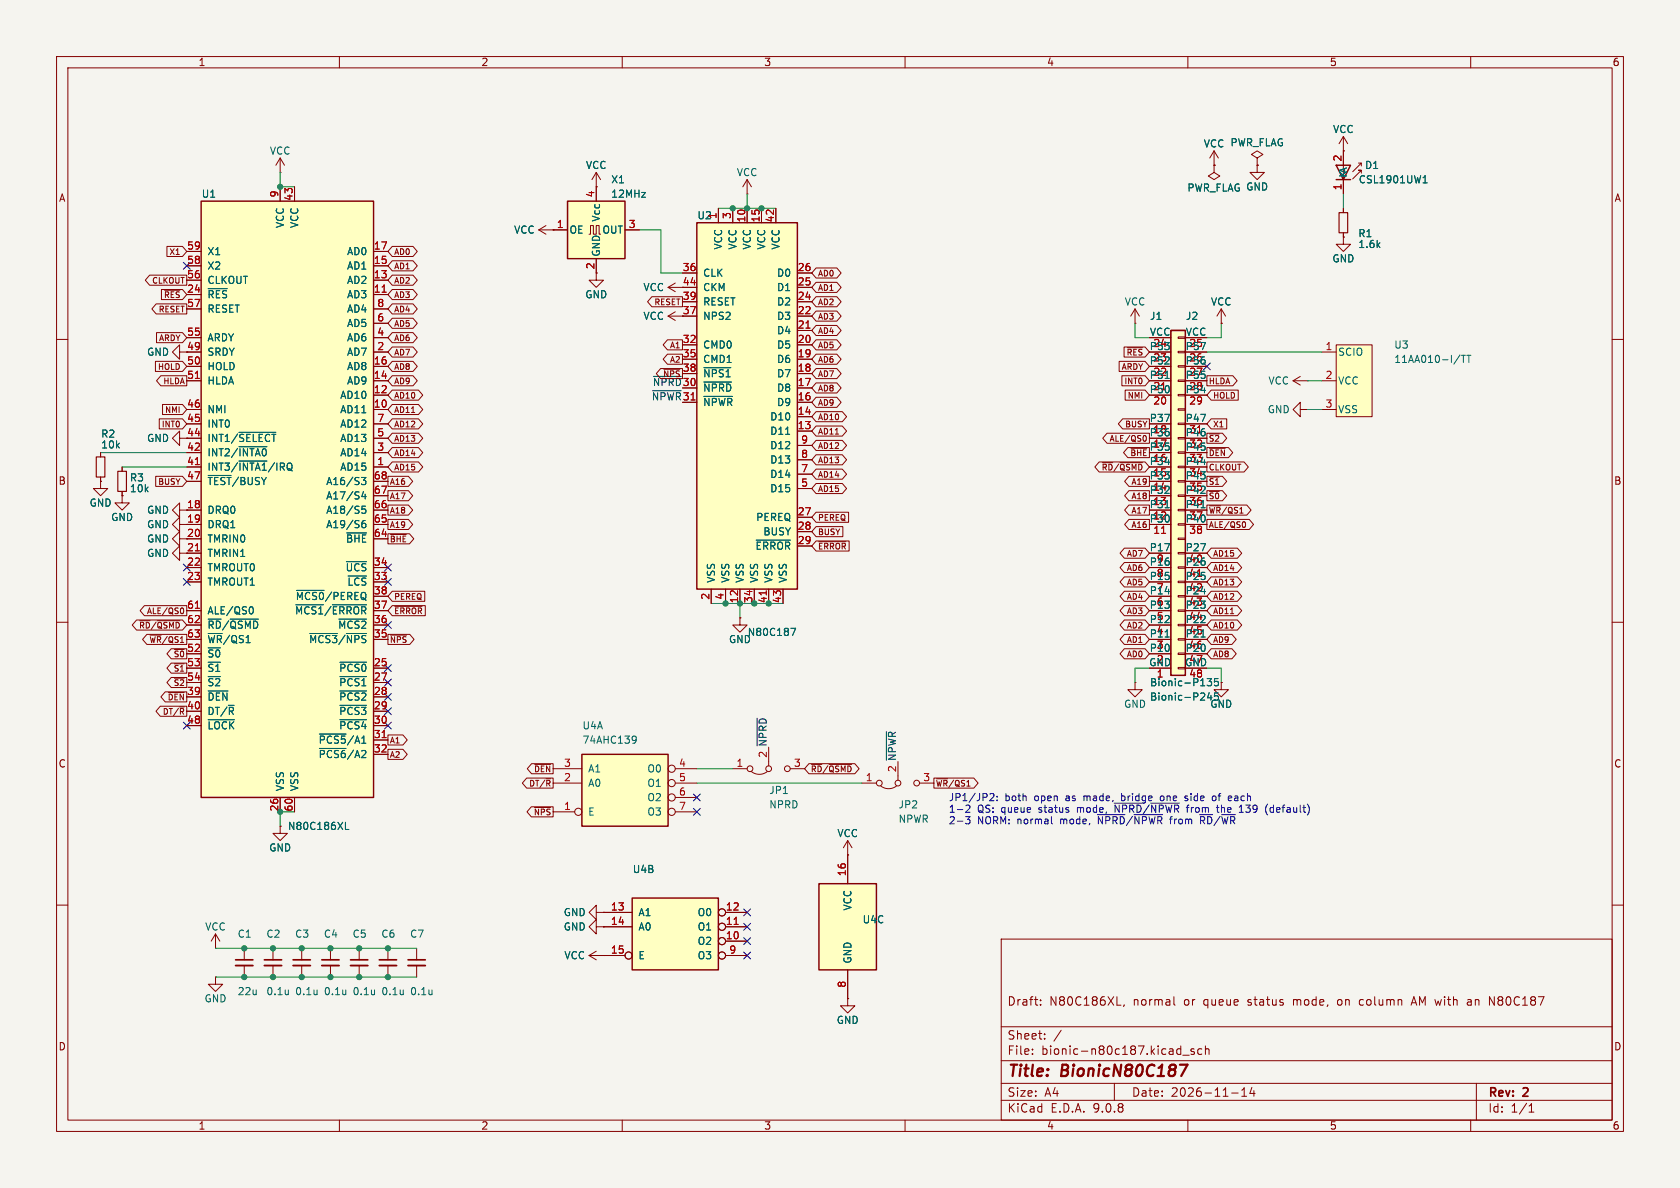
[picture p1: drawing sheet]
<svg xmlns="http://www.w3.org/2000/svg" width="297mm" height="210mm" viewBox="0 0 297 210" stroke-linecap="round" stroke-linejoin="round" font-family="sans-serif">
<defs><g id="words">
<g font-size="2.8" fill="#840000">
<text x="178" y="190.9">Title:</text>
<text x="187.7" y="190.9">BionicN80C187</text>
</g>
<g font-size="2.1" fill="#840000">
<text x="178" y="178">Draft:</text>
<text x="185.5" y="178">N80C186XL,</text>
<text x="200.4" y="178">normal</text>
<text x="209.5" y="178">or</text>
<text x="213.1" y="178">queue</text>
<text x="221" y="178">status</text>
<text x="229.2" y="178">mode,</text>
<text x="237.2" y="178">on</text>
<text x="241.2" y="178">column</text>
<text x="250.6" y="178">AM with</text>
<text x="260.7" y="178">an</text>
<text x="264.7" y="178">N80C187</text>
<text x="178" y="184">Sheet:</text>
<text x="178" y="186.7">File:</text>
<text x="184.1" y="186.7">bionic-n80c187.kicad_sch</text>
<text x="178" y="196.9">KiCad</text>
<text x="178" y="194.1">Size:</text>
<text x="184.7" y="194.1">A4</text>
<text x="185.7" y="196.9">E.D.A.</text>
<text x="193.3" y="196.9">9.0.8</text>
<text x="200" y="194.1">Date:</text>
<text x="207" y="194.1">2026-11-14</text>
<text x="263" y="194.3">Rev:</text>
<text x="263" y="196.9">Id:</text>
<text x="267.1" y="196.9">1/1</text>
<text x="269.4" y="194.3">2</text>
</g>
<g font-size="1.8" fill="#840000">
<text x="35" y="11.9">1</text>
<text x="85" y="11.9">2</text>
<text x="135" y="11.9">3</text>
<text x="185" y="11.9">4</text>
<text x="235" y="11.9">5</text>
<text x="285" y="11.9">6</text>
<text x="10.3" y="35.9">A</text>
<text x="285.3" y="35.9">A</text>
<text x="120.6" y="50.5">44</text>
<text x="120.6" y="55.6">37</text>
<text x="33" y="62">49</text>
<text x="33" y="77.2">44</text>
<text x="10.3" y="85.9">B</text>
<text x="33" y="89.9">18</text>
<text x="285.3" y="85.9">B</text>
<text x="33" y="92.5">19</text>
<text x="33" y="95">20</text>
<text x="33" y="97.5">21</text>
<text x="10.3" y="135.9">C</text>
<text x="285.3" y="135.9">C</text>
<text x="10.3" y="185.9">D</text>
<text x="285.3" y="185.9">D</text>
<text x="35" y="199.9">1</text>
<text x="85" y="199.9">2</text>
<text x="135" y="199.9">3</text>
<text x="185" y="199.9">4</text>
<text x="235" y="199.9">5</text>
<text x="285" y="199.9">6</text>
</g>
<g font-size="1.8" fill="#006464">
<text x="235.6" y="23.7">VCC</text>
<text x="47.6" y="27.5">VCC</text>
<text x="212.7" y="26.3">VCC PWR_FLAG</text>
<text x="35.6" y="35.2">U1</text>
<text x="103.5" y="30.1">VCC</text>
<text x="108" y="32.6">X1</text>
<text x="108" y="35.2">12MHz</text>
<text x="130.2" y="31.3">VCC</text>
<text x="209.8" y="34.1">PWR_FLAG GND</text>
<text x="238.4" y="31.5" transform="rotate(-90 238.4 31.5)">KA</text>
<text x="240.1" y="32.6">CSL1901UW1</text>
<text x="241.2" y="30.1">D1</text>
<text x="50.4" y="40.4" transform="rotate(-90 50.4 40.4)">VCC</text>
<text x="52.9" y="40.4" transform="rotate(-90 52.9 40.4)">VCC</text>
<text x="90.8" y="41.5">VCC</text>
<text x="100.6" y="41.5">OE</text>
<text x="106.3" y="39.3" transform="rotate(-90 106.3 39.3)">Vcc</text>
<text x="106.4" y="41.5">OUT</text>
<text x="123.2" y="39">U2</text>
<text x="36.6" y="45.3">X1</text>
<text x="36.6" y="47.9">X2</text>
<text x="61.3" y="45.3">AD0</text>
<text x="61.3" y="47.9">AD1</text>
<text x="106.3" y="45.5" transform="rotate(-90 106.3 45.5)">GND</text>
<text x="127.9" y="44.2" transform="rotate(-90 127.9 44.2)">VCC</text>
<text x="130.4" y="44.2" transform="rotate(-90 130.4 44.2)">VCC</text>
<text x="132.9" y="44.2" transform="rotate(-90 132.9 44.2)">VCC</text>
<text x="135.5" y="44.2" transform="rotate(-90 135.5 44.2)">VCC</text>
<text x="138" y="44.2" transform="rotate(-90 138 44.2)">VCC</text>
<text x="235.5" y="46.6">GND</text>
<text x="240" y="42.1">R1</text>
<text x="240" y="44">1.6k</text>
<text x="36.6" y="50.4">CLKOUT</text>
<text x="36.6" y="52.9">~{RES}</text>
<text x="61.3" y="50.4">AD2</text>
<text x="61.3" y="52.9">AD3</text>
<text x="103.4" y="52.9">GND</text>
<text x="113.7" y="51.7">VCC</text>
<text x="124.2" y="49.1">CLK</text>
<text x="124.2" y="51.7">CKM</text>
<text x="137.3" y="49.1">D0</text>
<text x="137.3" y="51.7">D1</text>
<text x="36.6" y="55.5">RESET</text>
<text x="61.3" y="55.5">AD4</text>
<text x="61.3" y="58">AD5</text>
<text x="113.7" y="56.7">VCC</text>
<text x="124.2" y="54.2">RESET</text>
<text x="124.2" y="56.7">NPS2</text>
<text x="137.3" y="54.2">D2</text>
<text x="137.3" y="56.7">D3</text>
<text x="137.3" y="59.3">D4</text>
<text x="198.7" y="54.2">VCC</text>
<text x="203.2" y="59.4">VCC</text>
<text x="203.2" y="56.7">J1</text>
<text x="209.5" y="59.4">VCC</text>
<text x="209.6" y="56.7">J2</text>
<text x="214" y="54.2">VCC</text>
<text x="25.9" y="63.1">GND</text>
<text x="36.6" y="60.6">ARDY</text>
<text x="36.6" y="63.1">SRDY</text>
<text x="36.6" y="65.6">HOLD</text>
<text x="61.3" y="60.6">AD6</text>
<text x="61.3" y="63.1">AD7</text>
<text x="61.3" y="65.6">AD8</text>
<text x="124.2" y="61.8">CMD0</text>
<text x="124.2" y="64.4">CMD1</text>
<text x="137.3" y="61.8">D5</text>
<text x="137.3" y="64.4">D6</text>
<text x="203.2" y="62">P53</text>
<text x="203.2" y="64.5">P52</text>
<text x="203.8" y="61.7">24</text>
<text x="203.8" y="64.2">23</text>
<text x="209.5" y="62">P57</text>
<text x="209.5" y="64.5">P56</text>
<text x="210.1" y="61.7">25</text>
<text x="210.1" y="64.2">26</text>
<text x="236.5" y="63.1">SCIO</text>
<text x="246.4" y="61.8">U3</text>
<text x="246.4" y="64.4">11AA010-I/TT</text>
<text x="36.6" y="68.2">HLDA</text>
<text x="60" y="70.7">AD10</text>
<text x="61.3" y="68.2">AD9</text>
<text x="124.2" y="66.9">~{NPS1}</text>
<text x="124.2" y="69.4">~{NPRD}</text>
<text x="124.2" y="72">~{NPWR}</text>
<text x="137.3" y="66.9">D7</text>
<text x="137.3" y="69.4">D8</text>
<text x="137.3" y="72">D9</text>
<text x="203.2" y="67.1">P51</text>
<text x="203.2" y="69.6">P50</text>
<text x="203.8" y="66.8">22</text>
<text x="203.8" y="69.3">21</text>
<text x="209.5" y="67.1">P55</text>
<text x="209.5" y="69.6">P54</text>
<text x="210.1" y="66.8">27</text>
<text x="210.1" y="69.3">28</text>
<text x="224.1" y="68.2">VCC</text>
<text x="236.5" y="68.2">VCC</text>
<text x="17.8" y="77.6">R2</text>
<text x="36.6" y="73.3">NMI</text>
<text x="36.6" y="75.8">INT0</text>
<text x="60" y="73.3">AD11</text>
<text x="60" y="75.8">AD12</text>
<text x="136.1" y="74.5">D10</text>
<text x="136.1" y="77.1">D11</text>
<text x="203.2" y="74.7">P37</text>
<text x="203.2" y="77.2">P36</text>
<text x="203.8" y="76.9">18</text>
<text x="209.5" y="74.7">P47</text>
<text x="209.5" y="77.2">P46</text>
<text x="210.1" y="76.9">31</text>
<text x="224" y="73.3">GND</text>
<text x="236.5" y="73.3">VSS</text>
<text x="17.8" y="79.5">10k</text>
<text x="25.9" y="78.3">GND</text>
<text x="36.6" y="78.3">INT1/~{SELECT}</text>
<text x="36.6" y="80.9">INT2/~{INTA0}</text>
<text x="36.6" y="83.4">INT3/~{INTA1}/IRQ</text>
<text x="60" y="78.3">AD13</text>
<text x="60" y="80.9">AD14</text>
<text x="60" y="83.4">AD15</text>
<text x="136.1" y="79.6">D12</text>
<text x="136.1" y="82.1">D13</text>
<text x="203.2" y="79.8">P35</text>
<text x="203.2" y="82.3">P34</text>
<text x="203.8" y="79.5">17</text>
<text x="203.8" y="82">16</text>
<text x="209.5" y="79.8">P45</text>
<text x="209.5" y="82.3">P44</text>
<text x="210.1" y="79.5">32</text>
<text x="210.1" y="82">33</text>
<text x="15.7" y="89.8">GND</text>
<text x="22.9" y="85.3">R3</text>
<text x="22.9" y="87.2">10k</text>
<text x="36.6" y="86">~{TEST}/BUSY</text>
<text x="57.6" y="86">A16/S3</text>
<text x="57.6" y="88.5">A17/S4</text>
<text x="136.1" y="84.7">D14</text>
<text x="136.1" y="87.2">D15</text>
<text x="203.2" y="84.8">P33</text>
<text x="203.2" y="87.4">P32</text>
<text x="203.2" y="89.9">P31</text>
<text x="203.8" y="84.5">15</text>
<text x="203.8" y="87.1">14</text>
<text x="203.8" y="89.6">13</text>
<text x="209.5" y="84.8">P43</text>
<text x="209.5" y="87.4">P42</text>
<text x="209.5" y="89.9">P41</text>
<text x="210.1" y="84.5">34</text>
<text x="210.1" y="87.1">35</text>
<text x="210.1" y="89.6">36</text>
<text x="19.6" y="92.3">GND</text>
<text x="25.9" y="93.6">GND</text>
<text x="25.9" y="91">GND</text>
<text x="36.6" y="91">DRQ0</text>
<text x="36.6" y="93.6">DRQ1</text>
<text x="57.6" y="91">A18/S5</text>
<text x="57.6" y="93.6">A19/S6</text>
<text x="133.6" y="92.3">PEREQ</text>
<text x="134.9" y="94.8">BUSY</text>
<text x="203.2" y="92.5">P30</text>
<text x="203.8" y="92.2">12</text>
<text x="209.5" y="92.5">P40</text>
<text x="210.1" y="92.2">37</text>
<text x="25.9" y="96.1">GND</text>
<text x="25.9" y="98.7">GND</text>
<text x="36.6" y="96.1">TMRIN0</text>
<text x="36.6" y="98.7">TMRIN1</text>
<text x="36.6" y="101.2">TMROUT0</text>
<text x="61" y="101.2">~{UCS}</text>
<text x="61.1" y="96.1">~{BHE}</text>
<text x="133.5" y="97.4">~{ERROR}</text>
<text x="203.2" y="97.5">P17</text>
<text x="203.2" y="100.1">P16</text>
<text x="204.4" y="99.8">9</text>
<text x="209.5" y="97.5">P27</text>
<text x="209.5" y="100.1">P26</text>
<text x="210.1" y="99.8">40</text>
<text x="36.6" y="103.7">TMROUT1</text>
<text x="52.2" y="106.3">~{MCS0}/PEREQ</text>
<text x="61.3" y="103.7">~{LCS}</text>
<text x="126.6" y="103.1" transform="rotate(-90 126.6 103.1)">VSS</text>
<text x="129.1" y="103.1" transform="rotate(-90 129.1 103.1)">VSS</text>
<text x="131.7" y="103.1" transform="rotate(-90 131.7 103.1)">VSS</text>
<text x="134.2" y="103.1" transform="rotate(-90 134.2 103.1)">VSS</text>
<text x="136.8" y="103.1" transform="rotate(-90 136.8 103.1)">VSS</text>
<text x="139.3" y="103.1" transform="rotate(-90 139.3 103.1)">VSS</text>
<text x="203.2" y="102.6">P15</text>
<text x="203.2" y="105.2">P14</text>
<text x="203.2" y="107.7">P13</text>
<text x="204.4" y="102.3">8</text>
<text x="204.4" y="104.9">7</text>
<text x="204.4" y="107.4">6</text>
<text x="209.5" y="102.6">P25</text>
<text x="209.5" y="105.2">P24</text>
<text x="209.5" y="107.7">P23</text>
<text x="210.1" y="102.3">41</text>
<text x="210.1" y="104.9">42</text>
<text x="210.1" y="107.4">43</text>
<text x="36.6" y="108.8">ALE/QS0</text>
<text x="36.6" y="111.4">~{RD}/~{QSMD}</text>
<text x="36.6" y="113.9">~{WR}/QS1</text>
<text x="52.1" y="108.8">~{MCS1}/~{ERROR}</text>
<text x="54.5" y="113.9">~{MCS3}/~{NPS}</text>
<text x="59.7" y="111.4">~{MCS2}</text>
<text x="128.8" y="113.9">GND</text>
<text x="132.1" y="112.6">N80C187</text>
<text x="203.2" y="110.2">P12</text>
<text x="203.2" y="112.8">P11</text>
<text x="204.4" y="109.9">5</text>
<text x="204.4" y="112.5">4</text>
<text x="209.5" y="110.2">P22</text>
<text x="209.5" y="112.8">P21</text>
<text x="210.1" y="109.9">44</text>
<text x="210.1" y="112.5">45</text>
<text x="36.6" y="116.4">~{S0}</text>
<text x="36.6" y="119">~{S1}</text>
<text x="59.9" y="119">~{PCS0}</text>
<text x="203.1" y="117.9">GND</text>
<text x="203.2" y="115.3">P10</text>
<text x="204.4" y="115">3</text>
<text x="204.4" y="117.6">2</text>
<text x="209.4" y="117.9">GND</text>
<text x="209.5" y="115.3">P20</text>
<text x="210.1" y="115">46</text>
<text x="210.1" y="117.6">47</text>
<text x="36.6" y="121.5">~{S2}</text>
<text x="36.6" y="124.1">~{DEN}</text>
<text x="59.9" y="121.5">~{PCS1}</text>
<text x="59.9" y="124.1">~{PCS2}</text>
<text x="198.6" y="125.3">GND</text>
<text x="203.2" y="121.5">Bionic-P135</text>
<text x="203.2" y="124.1">Bionic-P245</text>
<text x="213.9" y="125.3">GND</text>
<text x="36.6" y="126.6">DT/~{R}</text>
<text x="36.6" y="129.1">~{LOCK}</text>
<text x="56.2" y="131.7">~{PCS5}/A1</text>
<text x="59.9" y="126.6">~{PCS3}</text>
<text x="59.9" y="129.1">~{PCS4}</text>
<text x="102.9" y="129.1">U4A</text>
<text x="102.9" y="131.7">74AHC139</text>
<text x="56.2" y="134.2">~{PCS6}/A2</text>
<text x="103.9" y="136.8">A1</text>
<text x="114.4" y="136.8">O0</text>
<text x="50.4" y="140" transform="rotate(-90 50.4 140)">VSS</text>
<text x="52.9" y="140" transform="rotate(-90 52.9 140)">VSS</text>
<text x="103.9" y="139.3">A0</text>
<text x="114.4" y="139.3">O1</text>
<text x="114.4" y="141.8">O2</text>
<text x="135.9" y="140.6">JP1</text>
<text x="135.9" y="143.1">NPRD</text>
<text x="158.8" y="143.1">JP2</text>
<text x="50.8" y="146.9">N80C186XL</text>
<text x="103.9" y="144.4">E</text>
<text x="114.4" y="144.4">O3</text>
<text x="147.9" y="148.2">VCC</text>
<text x="158.8" y="145.6">NPWR</text>
<text x="47.5" y="150.7">GND</text>
<text x="111.8" y="154.5">U4B</text>
<text x="150.7" y="161.1" transform="rotate(-90 150.7 161.1)">VCC</text>
<text x="36.2" y="164.7">VCC</text>
<text x="41.9" y="166">C1</text>
<text x="47" y="166">C2</text>
<text x="52.1" y="166">C3</text>
<text x="57.2" y="166">C4</text>
<text x="62.2" y="166">C5</text>
<text x="67.3" y="166">C6</text>
<text x="72.4" y="166">C7</text>
<text x="99.6" y="164.7">GND</text>
<text x="99.6" y="162.2">GND</text>
<text x="112.8" y="162.2">A1</text>
<text x="112.8" y="164.7">A0</text>
<text x="123.2" y="162.2">O0</text>
<text x="123.2" y="164.7">O1</text>
<text x="123.2" y="167.2">O2</text>
<text x="152.4" y="163.4">U4C</text>
<text x="99.7" y="169.8">VCC</text>
<text x="112.8" y="169.8">E</text>
<text x="123.2" y="169.8">O3</text>
<text x="150.7" y="170.4" transform="rotate(-90 150.7 170.4)">GND</text>
<text x="36.1" y="177.4">GND</text>
<text x="41.9" y="176.1">22u</text>
<text x="47" y="176.1">0.1u</text>
<text x="52.1" y="176.1">0.1u</text>
<text x="57.2" y="176.1">0.1u</text>
<text x="62.2" y="176.1">0.1u</text>
<text x="67.3" y="176.1">0.1u</text>
<text x="72.4" y="176.1">0.1u</text>
<text x="147.8" y="181.2">GND</text>
</g>
<g font-size="1.8" fill="#a90000">
<text x="237.2" y="28.6" transform="rotate(-90 237.2 28.6)">2</text>
<text x="49.3" y="35" transform="rotate(-90 49.3 35)">9</text>
<text x="51.8" y="35.6" transform="rotate(-90 51.8 35.6)">43</text>
<text x="105.2" y="35" transform="rotate(-90 105.2 35)">4</text>
<text x="237.2" y="33.7" transform="rotate(-90 237.2 33.7)">1</text>
<text x="98.4" y="40.4">1</text>
<text x="111.1" y="40.4">3</text>
<text x="126.7" y="38.8" transform="rotate(-90 126.7 38.8)">1</text>
<text x="129.3" y="38.8" transform="rotate(-90 129.3 38.8)">3</text>
<text x="131.8" y="39.4" transform="rotate(-90 131.8 39.4)">10</text>
<text x="134.4" y="39.4" transform="rotate(-90 134.4 39.4)">15</text>
<text x="136.9" y="39.4" transform="rotate(-90 136.9 39.4)">42</text>
<text x="33" y="44.2">59</text>
<text x="33" y="46.7">58</text>
<text x="66" y="44.2">17</text>
<text x="66" y="46.7">15</text>
<text x="105.2" y="47.7" transform="rotate(-90 105.2 47.7)">2</text>
<text x="33" y="49.3">56</text>
<text x="33" y="51.8">24</text>
<text x="66" y="49.3">13</text>
<text x="66" y="51.8">11</text>
<text x="120.6" y="48">36</text>
<text x="120.6" y="53.1">39</text>
<text x="140.9" y="48">26</text>
<text x="140.9" y="50.5">25</text>
<text x="140.9" y="53.1">24</text>
<text x="33" y="54.4">57</text>
<text x="33" y="59.4">55</text>
<text x="66.6" y="54.4">8</text>
<text x="66.6" y="56.9">6</text>
<text x="66.6" y="59.4">4</text>
<text x="140.9" y="55.6">22</text>
<text x="140.9" y="58.2">21</text>
<text x="33" y="64.5">50</text>
<text x="66" y="64.5">16</text>
<text x="66.6" y="62">2</text>
<text x="120.6" y="60.7">32</text>
<text x="120.6" y="63.2">35</text>
<text x="120.6" y="65.8">38</text>
<text x="140.9" y="60.7">20</text>
<text x="140.9" y="63.2">19</text>
<text x="140.9" y="65.8">18</text>
<text x="234.2" y="62">1</text>
<text x="33" y="67.1">51</text>
<text x="66" y="67.1">14</text>
<text x="66" y="69.6">12</text>
<text x="115.1" y="70.9">~{NPWR}</text>
<text x="120.6" y="68.3">30</text>
<text x="120.6" y="70.9">31</text>
<text x="140.9" y="68.3">17</text>
<text x="140.9" y="70.9">16</text>
<text x="203.8" y="71.8">20</text>
<text x="210.1" y="71.8">29</text>
<text x="234.2" y="67.1">2</text>
<text x="33" y="72.1">46</text>
<text x="33" y="74.7">45</text>
<text x="66" y="72.1">10</text>
<text x="66.6" y="74.7">7</text>
<text x="66.6" y="77.2">5</text>
<text x="140.9" y="73.4">14</text>
<text x="140.9" y="75.9">13</text>
<text x="234.2" y="72.1">3</text>
<text x="33" y="79.8">42</text>
<text x="33" y="82.3">41</text>
<text x="66.6" y="79.8">3</text>
<text x="66.6" y="82.3">1</text>
<text x="141.5" y="78.5">9</text>
<text x="141.5" y="81">8</text>
<text x="141.5" y="83.6">7</text>
<text x="33" y="84.8">47</text>
<text x="66" y="84.8">68</text>
<text x="66" y="87.4">67</text>
<text x="66" y="89.9">66</text>
<text x="141.5" y="86.1">5</text>
<text x="66" y="92.5">65</text>
<text x="66" y="95">64</text>
<text x="140.9" y="91.2">27</text>
<text x="140.9" y="93.7">28</text>
<text x="203.8" y="94.7">11</text>
<text x="210.1" y="94.7">38</text>
<text x="33" y="100.1">22</text>
<text x="66" y="100.1">34</text>
<text x="140.9" y="96.3">29</text>
<text x="33" y="102.6">23</text>
<text x="33" y="107.7">61</text>
<text x="66" y="102.6">33</text>
<text x="66" y="105.2">38</text>
<text x="66" y="107.7">37</text>
<text x="125.5" y="106.1" transform="rotate(-90 125.5 106.1)">2</text>
<text x="128" y="106.1" transform="rotate(-90 128 106.1)">4</text>
<text x="130.6" y="106.7" transform="rotate(-90 130.6 106.7)">12</text>
<text x="133.1" y="106.7" transform="rotate(-90 133.1 106.7)">34</text>
<text x="135.6" y="106.7" transform="rotate(-90 135.6 106.7)">41</text>
<text x="138.2" y="106.7" transform="rotate(-90 138.2 106.7)">43</text>
<text x="33" y="110.2">62</text>
<text x="33" y="112.8">63</text>
<text x="66" y="110.2">36</text>
<text x="66" y="112.8">35</text>
<text x="33" y="115.3">52</text>
<text x="33" y="117.9">53</text>
<text x="66" y="117.9">25</text>
<text x="33" y="120.4">54</text>
<text x="33" y="122.9">39</text>
<text x="33" y="125.5">40</text>
<text x="66" y="120.4">27</text>
<text x="66" y="122.9">28</text>
<text x="66" y="125.5">29</text>
<text x="204.4" y="120.1">1</text>
<text x="210.1" y="120.1">48</text>
<text x="33" y="128">48</text>
<text x="66" y="128">30</text>
<text x="66" y="130.6">31</text>
<text x="66" y="133.1">32</text>
<text x="99.6" y="135.6">3</text>
<text x="119.9" y="135.6">4</text>
<text x="130.1" y="135.6">1</text>
<text x="140.3" y="135.6">3</text>
<text x="49.3" y="143.6" transform="rotate(-90 49.3 143.6)">26</text>
<text x="51.8" y="143.6" transform="rotate(-90 51.8 143.6)">60</text>
<text x="99.6" y="138.2">2</text>
<text x="99.6" y="143.3">1</text>
<text x="119.9" y="138.2">5</text>
<text x="119.9" y="140.7">6</text>
<text x="119.9" y="143.3">7</text>
<text x="153" y="138.2">1</text>
<text x="163.1" y="138.2">3</text>
<text x="149.6" y="155" transform="rotate(-90 149.6 155)">16</text>
<text x="107.9" y="161">13</text>
<text x="128.2" y="161">12</text>
<text x="107.9" y="163.6">14</text>
<text x="128.2" y="163.6">11</text>
<text x="128.2" y="166.1">10</text>
<text x="107.9" y="168.7">15</text>
<text x="128.8" y="168.7">9</text>
<text x="149.6" y="174.7" transform="rotate(-90 149.6 174.7)">8</text>
</g>
<g font-size="1.8" fill="#0f0f0f">
<text x="115.3" y="68.3">~{NPRD}</text>
<text x="135.6" y="134.1" transform="rotate(-90 135.6 134.1)">2 ~{NPRD}</text>
<text x="158.5" y="136.6" transform="rotate(-90 158.5 136.6)">2 ~{NPWR}</text>
</g>
<g font-size="1.8" fill="#0000c2">
<text x="167.6" y="141.7">JP1/JP2:</text>
<text x="167.6" y="143.8">1-2</text>
<text x="172.8" y="143.8">QS:</text>
<text x="177.1" y="143.8">queue</text>
<text x="177.6" y="141.7">both</text>
<text x="183" y="141.7">open</text>
<text x="183.9" y="143.8">status</text>
<text x="188.7" y="141.7">as</text>
<text x="190.9" y="143.8">mode,</text>
<text x="192" y="141.7">made,</text>
<text x="197.7" y="143.8">~{NPRD}/~{NPWR}</text>
<text x="198.9" y="141.7">bridge</text>
<text x="206" y="141.7">one</text>
<text x="210.5" y="141.7">side</text>
<text x="210.7" y="143.8">from</text>
<text x="215.6" y="141.7">of</text>
<text x="216.2" y="143.8">the</text>
<text x="218.6" y="141.7">each</text>
<text x="220.4" y="143.8">139</text>
<text x="225.2" y="143.8">(default)</text>
<text x="167.6" y="145.8">2-3</text>
<text x="172.8" y="145.8">NORM:</text>
<text x="180" y="145.8">normal</text>
<text x="187.7" y="145.8">mode,</text>
<text x="194.6" y="145.8">~{NPRD}/~{NPWR}</text>
<text x="207.5" y="145.8">from</text>
<text x="213.1" y="145.8">~{RD}/~{WR}</text>
</g>
<g font-size="1.4" fill="#840000">
<text x="29.8" y="45.3">X1</text>
<text x="69.6" y="45.3">AD0</text>
<text x="69.6" y="47.8">AD1</text>
<text x="26.8" y="50.3">CLKOUT</text>
<text x="28.8" y="52.9">~{RES}</text>
<text x="69.6" y="52.9">AD3</text>
<text x="69.6" y="50.3">AD2</text>
<text x="144.5" y="51.6">AD1</text>
<text x="144.5" y="49.1">AD0</text>
<text x="27.9" y="55.4">RESET</text>
<text x="69.6" y="55.4">AD4</text>
<text x="69.6" y="58">AD5</text>
<text x="115.5" y="54.1">RESET</text>
<text x="144.5" y="59.2">AD4</text>
<text x="144.5" y="54.1">AD2</text>
<text x="144.5" y="56.7">AD3</text>
<text x="27.8" y="65.6">HOLD</text>
<text x="28" y="60.5">ARDY</text>
<text x="69.6" y="65.6">AD8</text>
<text x="69.6" y="63">AD7</text>
<text x="69.6" y="60.5">AD6</text>
<text x="118.3" y="61.8">A1</text>
<text x="118.3" y="64.3">A2</text>
<text x="144.5" y="61.8">AD5</text>
<text x="144.5" y="64.3">AD6</text>
<text x="198.2" y="65.6">ARDY</text>
<text x="199" y="63">~{RES}</text>
<text x="28.7" y="68.1">HLDA</text>
<text x="69.6" y="68.1">AD9</text>
<text x="69.6" y="70.7">AD10</text>
<text x="144.5" y="71.9">AD9</text>
<text x="144.5" y="69.4">AD8</text>
<text x="144.5" y="66.8">AD7</text>
<text x="198.6" y="68.1">INT0</text>
<text x="199.2" y="70.7">NMI</text>
<text x="213.6" y="68.1">HLDA</text>
<text x="214.4" y="70.7">HOLD</text>
<text x="28.5" y="75.7">INT0</text>
<text x="29" y="73.2">NMI</text>
<text x="69.6" y="75.7">AD12</text>
<text x="69.6" y="73.2">AD11</text>
<text x="144.5" y="77">AD11</text>
<text x="144.5" y="74.5">AD10</text>
<text x="198.8" y="75.7">BUSY</text>
<text x="214.4" y="75.7">X1</text>
<text x="69.6" y="83.4">AD15</text>
<text x="69.6" y="80.8">AD14</text>
<text x="69.6" y="78.3">AD13</text>
<text x="144.5" y="79.5">AD12</text>
<text x="144.5" y="82.1">AD13</text>
<text x="194.6" y="83.4">~{RD}/~{QSMD}</text>
<text x="196" y="78.3">ALE/QS0</text>
<text x="199.7" y="80.8">~{BHE}</text>
<text x="213.6" y="78.3">~{S2}</text>
<text x="213.6" y="80.8">~{DEN}</text>
<text x="213.6" y="83.4">CLKOUT</text>
<text x="27.8" y="85.9">BUSY</text>
<text x="68.8" y="88.4">A17</text>
<text x="68.8" y="85.9">A16</text>
<text x="144.5" y="87.2">AD15</text>
<text x="144.5" y="84.6">AD14</text>
<text x="199.9" y="85.9">A19</text>
<text x="199.9" y="88.4">A18</text>
<text x="213.6" y="85.9">~{S1}</text>
<text x="213.6" y="88.4">~{S0}</text>
<text x="68.8" y="93.5">A19</text>
<text x="68.8" y="91">A18</text>
<text x="144.5" y="92.2">PEREQ</text>
<text x="144.5" y="94.8">BUSY</text>
<text x="199.9" y="91">A17</text>
<text x="199.9" y="93.5">A16</text>
<text x="213.6" y="93.5">ALE/QS0</text>
<text x="213.6" y="91">~{WR}/QS1</text>
<text x="68.8" y="96.1">~{BHE}</text>
<text x="144.5" y="97.3">~{ERROR}</text>
<text x="199.1" y="98.6">AD7</text>
<text x="199.1" y="101.1">AD6</text>
<text x="214.4" y="98.6">AD15</text>
<text x="214.4" y="101.1">AD14</text>
<text x="69.6" y="106.2">PEREQ</text>
<text x="199.1" y="103.7">AD5</text>
<text x="199.1" y="106.2">AD4</text>
<text x="214.4" y="103.7">AD13</text>
<text x="214.4" y="106.2">AD12</text>
<text x="24.4" y="111.3">~{RD}/~{QSMD}</text>
<text x="25.8" y="108.8">ALE/QS0</text>
<text x="26.3" y="113.8">~{WR}/QS1</text>
<text x="68.8" y="113.8">~{NPS}</text>
<text x="69.6" y="108.8">~{ERROR}</text>
<text x="199.1" y="113.8">AD1</text>
<text x="199.1" y="111.3">AD2</text>
<text x="199.1" y="108.8">AD3</text>
<text x="214.4" y="108.8">AD11</text>
<text x="214.4" y="111.3">AD10</text>
<text x="214.4" y="113.8">AD9</text>
<text x="30.6" y="118.9">~{S1}</text>
<text x="30.6" y="116.4">~{S0}</text>
<text x="199.1" y="116.4">AD0</text>
<text x="214.4" y="116.4">AD8</text>
<text x="29.5" y="124">~{DEN}</text>
<text x="30.6" y="121.5">~{S2}</text>
<text x="28.6" y="126.5">DT/~{R}</text>
<text x="68.8" y="131.6">A1</text>
<text x="68.8" y="134.2">A2</text>
<text x="94.3" y="136.7">~{DEN}</text>
<text x="143.3" y="136.7">~{RD}/~{QSMD}</text>
<text x="93.4" y="139.2">DT/~{R}</text>
<text x="165.4" y="139.2">~{WR}/QS1</text>
<text x="94.2" y="144.3">~{NPS}</text>
</g>
<text font-size="1.4" fill="#0f0f0f" x="117.1" y="66.8">~{NPS}</text>
</g></defs>
<path d="M0 0h297v210h-297z" fill="#f5f4ef" stroke="#f5f4ef" stroke-width=".18"/>
<g fill="none" stroke="#840000" stroke-width=".18">
<path d="M10 10h277v190h-277zM12 12h273v186h-273zM60 10v2M110 10v2M160 10v2M210 10v2M260 10v2M10 60h2M285 60h2M10 110h2M285 110h2M10 160h2"/>
<path d="M177 166h108v32h-108zM184 177.6v.1M184 176.8v.1M197.5 177.7h.7M198.7 177.6l-.1 .3M207.5 176.2v1.3l.2 .2M236.5 176.8v.8M240.6 176.7l-.3 .3v.4l.3 .3M249.6 177.3h.7M250 176.2l-.5 1.5M259.5 176.8l.4-.1 .2 .2M260.1 177.1h-.5a.29 .29 0 0 0-.2 .3 .29 .29 0 0 0 .2 .3l.5-.1"/>
<path d="M263.3 176.2l.9 1.5M285 160h2M60 198v2M110 198v2M160 198v2M177 194.5h108M177 191.5h108M177 187.5h108M177 181.5h108M182.5 186.3v.1M182.5 185.5v.1M184.7 183.6v.1"/>
<path d="M184.7 182.8v.1M187.6 182.1l-1.3 2M197 191.5v3M208.6 185.4l.1 .1M208.7 184.9v1.5M208.7 186.3l-.1 .1M209.1 186.5h1.1M210 198v2M211.1 185.5l-.4-.1-.2 .2 .1 .2 .5 .2v.3h-.6M212.5 185.5l-.5-.1-.3 .3v.4l.2 .2h.6M213.1 185.5l.2-.1 .4 .1v.9M213.1 184.9v1.5"/>
<path d="M217.7 193.2h1.2M219.5 193.8h.9M219.5 192.7l.5-.4v1.5M221.3 192.2l-.3 1.1h.9M221.7 192.8v1M260 198v2M261 191.5v6.5M270.3 196.6h.9M270.3 195.5l.4-.4v1.5"/>
</g>
<path d="M208.6 188.2h1.3l-1.1 2" fill="none" stroke="#840000" stroke-width=".4"/>
<path d="M123.2 39.4h17.8v64.7h-17.8z" fill="#ffffc2"/>
<path d="M123.2 39.4h17.8v64.7h-17.8zM236.2 29.2h2.6l-1.3 2.6zM236.2 31.8h2.6" fill="none" stroke="#840000" stroke-width=".25"/>
<g fill="none" stroke="#840000" stroke-width=".18">
<path d="M127 36.8v2.6M129.5 36.8v2.6M132.1 34.3h.1M132.1 31.8v2.5M132.1 36.8v2.6M132.1 31.8l-.8 1.2M132.1 31.8l.7 1.2M134.6 36.8v2.6M137.2 36.8v2.6M214.6 29.2h.1M214.6 26.7l-.7 1.2M214.6 26.7l.8 1.2"/>
<path d="M214.6 26.7v2.5M222.2 29.2v1.3h1.3l-1.3 1.3-1.2-1.3h1.2M222.2 29.2h.1M222.2 27.9l1.1-.6-1.1-.6-1 .6 1 .6v1.3M237.5 26.7h.1M237.5 24.1v5.1M237.5 31.8v2.5M237.5 24.1l-.8 1.3M237.5 24.1l.8 1.3M240.2 28.8h.5l-1.6 1.6M240.7 30.6v-.5h-.5h.5l-1.6 1.5M240.7 28.8v.5"/>
<path d="M118.1 55.9h5.1M118.1 55.9l1.3 .7M119.4 55.1l-1.3 .8M120.6 48.3h2.6M120.6 50.8h2.6M120.6 53.3h2.6M141 48.3h2.5M141 50.8h2.5M141 53.3h2.5M141 55.9h2.5M141 58.4h2.5M237.5 41.9v1.3h1.3l-1.3 1.3-1.3-1.3h1.3"/>
<path d="M237.5 41.9h.1M120.6 61h2.6M120.6 63.5h2.6M120.6 66h2.6M120.6 68.6h2.6M141 61h2.5M141 63.5h2.5M141 66h2.5M141 68.6h2.5M141 71.1h2.5M141 73.7h2.5M141 76.2h2.5"/>
<path d="M141 78.7h2.5M31.7 92.7v-1.3l-1.2 1.3 1.2 1.3v-1.3h1.3M31.7 90.2v-1.3l-1.2 1.3 1.2 1.2v-1.2h1.3M141 81.3h2.5M141 83.8h2.5M141 86.4h2.5M141 91.4h2.5M141 94h2.5M141 96.5h2.5M125.7 104.1v2.6M128.3 104.1v2.6M130.8 104.1v2.6"/>
<path d="M133.3 104.1v2.6M135.9 104.1v2.6M138.4 104.1v2.6M129.5 135.9h2.6M132.8 136.4a2.26 2.26 0 0 0 2.8 0M135.9 134.6v.8M139.7 135.9h2.5M152.4 138.4h2.5M155.7 138.9a2.26 2.26 0 0 0 2.8 0M158.7 137.2v.7M162.6 138.4h2.5M149.9 151.1h.1"/>
<path d="M149.9 148.6l-.8 1.3M149.9 148.6l.7 1.3M149.9 148.6v2.5M53.3 167.6v2.1M53.3 170.7v2M58.4 167.6v2.1M58.4 170.7v2M63.5 167.6v2.1M63.5 170.7v2"/>
<circle cx="132.6" cy="135.9" r=".51"/>
<circle cx="135.9" cy="135.9" r=".51"/>
<circle cx="139.2" cy="135.9" r=".51"/>
<circle cx="155.4" cy="138.4" r=".51"/>
<circle cx="158.8" cy="138.4" r=".51"/>
<circle cx="162.1" cy="138.4" r=".51"/>
</g>
<g fill="none" stroke="#006464" stroke-width=".18">
<path d="M251.6 32.3h.7M251.6 31.4l.3-.3v1.2M124.4 65h4.8M124.4 67.5h4.9M124.4 70.1h5.1M138.9 76.8h.7M133.7 95.5h6M139.8 111.1h.9l-.6 1.2M56.1 175v.8M56.1 175.7l-.1 .1M61.1 175v.8M61.1 175.7v.1"/>
<path d="M66.2 175v.8M66.2 175.7v.1"/>
</g>
<path d="M142.5 58h.7M135.5 104.4v.8" fill="none" stroke="#a90000" stroke-width=".18"/>
<path d="M51.8 169.7h3.1M56.9 169.7h3M62 169.7h3" fill="none" stroke="#840000" stroke-width=".3"/>
<path d="M51.8 170.7h3.1M56.9 170.7h3M62 170.7h3" fill="none" stroke="#840000" stroke-width=".33"/>
<path d="M100.3 35.6h10.2v10.1h-10.2z" fill="#ffffc2"/>
<path d="M100.3 35.6h10.2v10.1h-10.2z" fill="none" stroke="#840000" stroke-width=".25"/>
<path d="M105.4 33v2.6M97.8 40.6h2.5M104.1 41.4h.3v-1.5h.5v1.5h.5v-1.5h.5v1.5h.3M105.4 45.7v2.6M110.5 40.6h2.5M31.7 62.2v-1.2l-1.2 1.2 1.2 1.3v-1.3h1.3M49.5 146.1v1.2h1.3l-1.3 1.3-1.2-1.3h1.2M49.5 146.1h.1" fill="none" stroke="#840000" stroke-width=".18"/>
<path d="M236.2 61h6.4v12.7h-6.4z" fill="#ffffc2"/>
<g fill="none" stroke="#840000" stroke-width=".18">
<path d="M96.5 39.9l-1.3 .7M105.4 33h.1M105.4 30.5l-.8 1.3M105.4 30.5l.8 1.3M105.4 30.5v2.5M214.6 29.2v1.3l1 .6-1 .7-1-.7 1-.6M214.6 29.2h.1M237.5 36.8v.8M95.2 40.6l1.3 .8M95.2 40.6h2.6M97.8 40.6h.1M105.4 48.3v1.2h1.3l-1.3 1.3-1.3-1.3h1.3"/>
<path d="M118.1 50.8l1.3 .8M118.1 50.8h2.5M119.4 50l-1.3 .8M200.7 57.2h.1M200.7 54.6l-.8 1.3M200.7 54.6l.7 1.3M200.7 54.6v2.6M237.5 41.1v.8M31.7 77.5v-1.3l-1.2 1.3 1.2 1.2v-1.2h1.3M228.6 67.3h2.5M228.6 67.3l1.3 .8M229.9 72.4v-1.3l-1.3 1.3 1.3 1.3v-1.3h1.2"/>
<path d="M229.9 66.5l-1.3 .8M231.1 67.3h.1M231.1 72.4h.1M233.7 62.2h2.5M233.7 67.3h2.5M233.7 72.4h2.5M236.2 61h6.4v12.7h-6.4zM17.8 85.1v1.3h1.2l-1.2 1.2-1.3-1.2h1.3M17.8 85.1h.1M17.8 80v.8M17.8 84.3v.8M21.6 82.6v.7"/>
<path d="M21.6 86.9v.7M38.1 172.7v1.3h1.3l-1.3 1.3-1.3-1.3h1.3M38.1 172.7h.1M38.1 167.6h.1M38.1 165.1l-.8 1.3M38.1 165.1l.8 1.3M38.1 165.1v2.5M43.2 167.6v2.1M43.2 170.7v2M48.3 167.6v2.1M48.3 170.7v2M105.4 163.8v-1.2l-1.3 1.2 1.3 1.3v-1.3h1.3"/>
<path d="M106.7 163.8h.1M149.9 176.5v1.3h1.2l-1.2 1.3-1.3-1.3h1.3M149.9 176.5h.1"/>
</g>
<path d="M258.1 62.7l-1.1 1.7M258.3 62.8h.8M258.7 62.8v1.3M259.3 62.8h.7M259.7 62.8v1.3M51 175v.8M51 175.7l-.1 .1" fill="none" stroke="#006464" stroke-width=".18"/>
<path d="M236.7 37.6h1.6v3.5h-1.6zM17 80.8h1.5v3.5h-1.5zM20.8 83.3h1.6v3.6h-1.6z" fill="none" stroke="#840000" stroke-width=".2"/>
<path d="M41.7 169.7h3M46.7 169.7h3.1" fill="none" stroke="#840000" stroke-width=".3"/>
<path d="M41.7 170.7h3M46.7 170.7h3.1" fill="none" stroke="#840000" stroke-width=".33"/>
<path d="M111.8 158.8h15.2v12.7h-15.2z" fill="#ffffc2"/>
<path d="M111.8 158.8h15.2v12.7h-15.2z" fill="none" stroke="#840000" stroke-width=".25"/>
<g fill="none" stroke="#840000" stroke-width=".18">
<path d="M21.6 87.6v1.3h1.3l-1.3 1.3-1.3-1.3h1.3M21.6 87.6h.1M104.1 168.9h6.4M104.1 168.9l1.3 .8M105.4 161.3v-1.3l-1.3 1.3 1.3 1.3v-1.3h1.3M105.4 168.1l-1.3 .8M106.7 168.9h.1M106.7 161.3h.1M106.7 161.3h5.1M106.7 163.8h5.1M128.3 161.3h3.8M128.3 163.8h3.8"/>
<path d="M128.3 168.9h3.8M128.3 166.4h3.8"/>
<circle cx="111.1" cy="168.9" r=".63"/>
<circle cx="127.6" cy="168.9" r=".63"/>
<circle cx="127.6" cy="163.8" r=".63"/>
<circle cx="127.6" cy="161.3" r=".63"/>
<circle cx="127.6" cy="166.4" r=".63"/>
</g>
<path d="M129.8 163.4h.7" fill="none" stroke="#a90000" stroke-width=".18"/>
<path d="M207 58.4h2.5v61h-2.5z" fill="#ffffc2"/>
<g fill="none" stroke="#840000" stroke-width=".18">
<path d="M203.2 59.7h3.8M207 59.6h1.3v.2h-1.3zM203.2 62.2h3.8M203.2 64.8h3.8M203.2 67.3h3.8M203.2 69.9h3.8M203.2 74.9h3.8M203.2 77.5h3.8M207 62.1h1.3v.3h-1.3zM207 64.6h1.3v.3h-1.3zM207 67.2h1.3v.2h-1.3zM207 69.7h1.3v.3h-1.3z"/>
<path d="M207 72.3h1.3v.2h-1.3zM207 74.8h1.3v.3h-1.3zM207 77.3h1.3v.3h-1.3zM207 79.9h1.3v.2h-1.3zM203.2 80h3.8M203.2 82.6h3.8M203.2 85.1h3.8M203.2 87.6h3.8M203.2 90.2h3.8M203.2 92.7h3.8M203.2 97.8h3.8M207 82.4h1.3v.3h-1.3z"/>
<path d="M207 85h1.3v.2h-1.3zM207 87.5h1.3v.3h-1.3zM207 90h1.3v.3h-1.3zM207 92.6h1.3v.2h-1.3zM207 95.1h1.3v.3h-1.3zM207 97.7h1.3v.2h-1.3zM203.2 100.3h3.8M203.2 102.9h3.8M203.2 105.4h3.8M203.2 108h3.8M203.2 110.5h3.8M203.2 113h3.8"/>
<path d="M203.2 115.6h3.8M203.2 118.1h3.8M207 100.2h1.3v.3h-1.3zM207 102.7h1.3v.3h-1.3zM207 105.3h1.3v.2h-1.3zM207 107.8h1.3v.3h-1.3zM207 110.4h1.3v.2h-1.3zM207 112.9h1.3v.3h-1.3zM207 115.4h1.3v.3h-1.3zM207 118h1.3v.2h-1.3z"/>
</g>
<path d="M207 58.4h2.5v61h-2.5z" fill="none" stroke="#840000" stroke-width=".25"/>
<path d="M206 66.9h.7M206 89.8h.7M206 112.6h.7M213.4 120h.8l-.4 .4 .3 .2v.5l-.1 .1-.6-.1M215.3 120h-.6v.6l.2-.2 .4 .1 .1 .2-.1 .4-.1 .1-.5-.1" fill="none" stroke="#006464" stroke-width=".18"/>
<path d="M205.3 94.3h.8" fill="none" stroke="#a90000" stroke-width=".18"/>
<path d="M102.9 133.4h15.2v12.7h-15.2z" fill="#ffffc2"/>
<path d="M102.9 133.4h15.2v12.7h-15.2z" fill="none" stroke="#840000" stroke-width=".25"/>
<g fill="none" stroke="#840000" stroke-width=".18">
<path d="M130.8 109.2v1.3h1.3l-1.3 1.3-1.3-1.3h1.3M130.8 109.2h.1M97.8 135.9h5.1M97.8 138.4h5.1M119.4 135.9h3.8M119.4 138.4h3.8M97.8 143.5h3.8M119.4 143.5h3.8M119.4 141h3.8"/>
<circle cx="118.7" cy="135.9" r=".63"/>
<circle cx="118.7" cy="138.4" r=".63"/>
<circle cx="102.2" cy="143.5" r=".63"/>
<circle cx="118.7" cy="143.5" r=".63"/>
<circle cx="118.7" cy="141" r=".63"/>
</g>
<path d="M112 130.1l.4 .1a.84 .84 0 0 1-.3 1.2h-.2M112.5 130.7l-.3 .2h-.2" fill="none" stroke="#006464" stroke-width=".18"/>
<path d="M207 58.4h2.5v61h-2.5z" fill="#ffffc2"/>
<path d="M207 58.4h2.5v61h-2.5z" fill="none" stroke="#840000" stroke-width=".25"/>
<g fill="none" stroke="#840000" stroke-width=".18">
<path d="M208.3 59.6h1.2v.2h-1.2zM209.5 59.7h3.9M208.3 62.1h1.2v.3h-1.2zM208.3 64.6h1.2v.3h-1.2zM208.3 67.2h1.2v.2h-1.2zM208.3 69.7h1.2v.3h-1.2zM208.3 72.3h1.2v.2h-1.2zM208.3 74.8h1.2v.3h-1.2zM208.3 77.3h1.2v.3h-1.2zM208.3 79.9h1.2v.2h-1.2zM209.5 62.2h3.9M209.5 64.8h3.9"/>
<path d="M209.5 67.3h3.9M209.5 69.9h3.9M209.5 74.9h3.9M209.5 77.5h3.9M208.3 82.4h1.2v.3h-1.2zM208.3 85h1.2v.2h-1.2zM208.3 87.5h1.2v.3h-1.2zM208.3 90h1.2v.3h-1.2zM208.3 92.6h1.2v.2h-1.2zM208.3 95.1h1.2v.3h-1.2zM208.3 97.7h1.2v.2h-1.2zM209.5 80h3.9"/>
<path d="M209.5 82.6h3.9M209.5 85.1h3.9M209.5 87.6h3.9M209.5 90.2h3.9M209.5 92.7h3.9M209.5 97.8h3.9M208.3 100.2h1.2v.3h-1.2zM208.3 102.7h1.2v.3h-1.2zM208.3 105.3h1.2v.2h-1.2zM208.3 107.8h1.2v.3h-1.2zM208.3 110.4h1.2v.2h-1.2zM208.3 112.9h1.2v.3h-1.2z"/>
<path d="M208.3 115.4h1.2v.3h-1.2zM208.3 118h1.2v.2h-1.2zM209.5 100.3h3.9M209.5 102.9h3.9M209.5 105.4h3.9M209.5 108h3.9M209.5 110.5h3.9M209.5 113h3.9M209.5 115.6h3.9M209.5 118.1h3.9"/>
</g>
<path d="M212.3 89.8h.8M212.3 112.6h.8M213.8 122.4l-.3 .9h.8M214.1 122.9v.9M215.3 122.5h-.6v.6l.2-.1h.4l.1 .5" fill="none" stroke="#006464" stroke-width=".18"/>
<path d="M35.6 35.6h30.4v105.4h-30.4z" fill="#ffffc2"/>
<path d="M35.6 35.6h30.4v105.4h-30.4z" fill="none" stroke="#840000" stroke-width=".25"/>
<g fill="none" stroke="#840000" stroke-width=".18">
<path d="M49.5 33v2.6M52.1 33v2.6M33 44.5h2.6M33 47h2.6M33 49.5h2.6M33 52.1h2.6M33 54.6h2.6M33 59.7h2.6M66 44.5h2.6M66 47h2.6M66 49.5h2.6M66 52.1h2.6"/>
<path d="M66 54.6h2.6M66 59.7h2.6M66 57.2h2.6M33 62.2h2.6M33 64.8h2.6M33 67.3h2.6M33 72.4h2.6M33 74.9h2.6M33 77.5h2.6M66 62.2h2.6M66 64.8h2.6M66 67.3h2.6"/>
<path d="M66 72.4h2.6M66 74.9h2.6M66 77.5h2.6M66 69.9h2.6M33 80h2.6M33 82.6h2.6M33 85.1h2.6M33 90.2h2.6M33 92.7h2.6M33 95.3h2.6M33 97.8h2.6M66 80h2.6"/>
<path d="M66 82.6h2.6M66 85.1h2.6M66 90.2h2.6M66 92.7h2.6M66 95.3h2.6M66 87.6h2.6M33 100.3h2.6M33 102.9h2.6M33 108h2.6M33 110.5h2.6M33 113h2.6M33 115.6h2.6"/>
<path d="M33 118.1h2.6M66 100.3h2.6M66 102.9h2.6M66 110.5h2.6M66 113h2.6M66 118.1h2.6M66 105.4h2.6M33 120.7h2.6M33 123.2h2.6M33 125.7h2.6M33 128.3h2.6M66 120.7h2.6"/>
<path d="M66 123.2h2.6M66 125.7h2.6M66 128.3h2.6M66 130.8h2.6M66 133.4h2.6M49.5 141v2.5M52.1 141v2.5M73.7 167.6v2.1M73.7 170.7v2"/>
</g>
<g fill="none" stroke="#006464" stroke-width=".18">
<path d="M36.8 51h3.4M42.2 76.4h6.6M42.2 79h5M36.8 84h4M42.2 81.5h5M61.2 99.3h3.6M61.3 94.2h3.5M63.9 84.4h.8l-.4 .5 .3 .1v.5l-.2 .2-.5-.2M64.3 86.9l-.3 .9h.7M64.6 92l-.4 .1a.86 .86 0 0 0 0 1.2l.4-.1 .1-.5-.3-.2h-.2l-.2 .2M64.6 87.4v.8M64.6 89.5h-.6v.6l.1-.1h.5l.1 .2-.1 .4-.2 .1-.4-.1"/>
<path d="M40.7 109.4h5M44.5 107.3a.79 .79 0 0 1 0 1.2M52.3 106.9h4.9M52.4 104.4h4.9M54.8 112h4.9M58.8 106.9h6M59.9 109.4h4.9M60.1 117.1h4.7M60.1 119.6h4.7M61.2 112h3.6M61.5 101.8h3.3M36.8 122.1h3.5"/>
<path d="M36.8 127.2h4.6M56.5 129.8h4.7M56.5 132.3h4.7M60.1 122.1h4.7M60.1 127.2h4.7M60.1 124.7h4.7M61.1 145.4v1.2h.6M76.4 175v.8M76.4 175.7l-.1 .1"/>
</g>
<path d="M67.6 51.7h.7M34.5 66.9h.8M34.5 82.1h.8M34.5 97.4h.8M34.5 107.5h.8M67.6 130.4h.7" fill="none" stroke="#a90000" stroke-width=".18"/>
<path d="M72.1 169.7h3.1" fill="none" stroke="#840000" stroke-width=".3"/>
<path d="M72.1 170.7h3.1" fill="none" stroke="#840000" stroke-width=".33"/>
<path d="M144.8 156.2h10.1v15.3h-10.1z" fill="#ffffc2"/>
<path d="M144.8 156.2h10.1v15.3h-10.1z" fill="none" stroke="#840000" stroke-width=".25"/>
<g fill="none" stroke="#840000" stroke-width=".18">
<path d="M49.5 30.5h.1M49.5 27.9l-.7 1.3M49.5 27.9l.8 1.3M49.5 27.9v2.6M49.5 33v2.6M52.1 33v2.6M105.4 33h.1M105.4 33v2.6M127 36.8v2.6M129.5 36.8v2.6M132.1 36.8v2.6M134.6 36.8v2.6"/>
<path d="M137.2 36.8v2.6M214.6 29.2h.1M222.2 29.2h.1M237.5 26.7h.1M237.5 26.7v2.5M237.5 31.8v2.5M237.5 36.8v.8M26.4 48.6h6.6v1.8h-6.6l-.7-.9zM27.6 53.7h5.4v1.8h-5.4l-.8-.9zM27.7 58.8h4.6l.7 .9-.7 .9h-4.6zM28.5 51.2h3.8l.7 .9-.7 .9h-3.8zM29.1 51.3h2.7"/>
<path d="M29.5 43.6h2.8l.7 .9-.7 .8h-2.8zM33 59.7h2.6M33 44.5h2.6M33 47h2.6M33 49.5h2.6M33 52.1h2.6M33 54.6h2.6M66 59.7h2.6M66 44.5h2.6M66 47h2.6M66 49.5h2.6M66 52.1h2.6"/>
<path d="M66 54.6h2.6M66 57.2h2.6M69.3 43.6h3.7l.8 .9-.8 .8h-3.7l-.7-.8zM69.3 46.1h3.7l.8 .9-.8 .9h-3.7l-.7-.9zM69.3 51.2h3.7l.8 .9-.8 .9h-3.7l-.7-.9zM69.3 53.7h3.7l.8 .9-.8 .9h-3.7l-.7-.9zM69.3 56.3h3.7l.8 .9-.8 .8h-3.7l-.7-.8zM69.3 58.8h3.7l.8 .9-.8 .9h-3.7l-.7-.9zM69.3 48.6h3.7l.8 .9-.8 .9h-3.7l-.7-.9zM97.8 40.6h.1M97.8 40.6h2.5M105.4 45.7v2.6"/>
<path d="M110.5 40.6h2.5M115.2 52.5h5.4v1.7h-5.4l-.7-.9zM120.6 48.3h2.6M120.6 50.8h2.6M120.6 53.3h2.6M120.6 55.9h2.6M141 48.3h2.5M141 50.8h2.5M141 53.3h2.5M141 55.9h2.5M141 58.4h2.5M144.3 49.9h3.6l.8 .9-.8 .9h-3.6l-.8-.9z"/>
<path d="M144.3 47.4h3.6l.8 .9-.8 .8h-3.6l-.8-.8zM144.3 57.5h3.6l.8 .9-.8 .9h-3.6l-.8-.9zM144.3 52.5h3.6l.8 .8-.8 .9h-3.6l-.8-.9zM144.3 55h3.6l.8 .9-.8 .9h-3.6l-.8-.9zM203.2 59.7h3.8M209.5 59.7h3.9M215.9 57.2h.1M215.9 54.6l-.8 1.3M215.9 54.6l.8 1.3M215.9 54.6v2.6M237.5 41.9h.1M237.5 41.1v.8"/>
<path d="M27.5 63.9h4.8l.7 .9-.7 .9h-4.8zM28.2 74h4.1l.7 .9-.7 .9h-4.1zM28.4 66.4h4.6v1.8h-4.6l-.7-.9zM28.7 71.5h3.6l.7 .9-.7 .9h-3.6zM33 62.2h2.6M33 64.8h2.6M33 67.3h2.6M33 74.9h2.6M33 77.5h2.6M33 72.4h2.6M66 62.2h2.6M66 64.8h2.6"/>
<path d="M66 67.3h2.6M66 69.9h2.6M66 74.9h2.6M66 77.5h2.6M66 72.4h2.6M69.3 74h4.7l.7 .9-.7 .9h-4.7l-.7-.9zM69.3 66.4h3.7l.8 .9-.8 .9h-3.7l-.7-.9zM69.3 79.1h4.7l.7 .9-.7 .9h-4.7l-.7-.9zM69.3 69h4.7l.7 .9-.7 .8h-4.7l-.7-.8zM69.3 71.5h4.7l.7 .9-.7 .9h-4.7l-.7-.9zM69.3 76.6h4.7l.7 .9-.7 .9h-4.7l-.7-.9zM69.3 63.9h3.7l.8 .9-.8 .9h-3.7l-.7-.9z"/>
<path d="M69.3 61.3h3.7l.8 .9-.8 .9h-3.7l-.7-.9zM116.8 65.2h3.8v1.7h-3.8l-.8-.9zM117.3 65.3h2.9M118 60.1h2.6v1.7h-2.6l-.8-.8zM118 62.6h2.6v1.8h-2.6l-.8-.9zM120.6 61h2.6M120.6 63.5h2.6M120.6 66h2.6M120.6 68.6h2.6M141 61h2.5M141 63.5h2.5M141 66h2.5"/>
<path d="M141 68.6h2.5M141 71.1h2.5M141 73.7h2.5M141 76.2h2.5M141 78.7h2.5M144.3 77.9h4.6l.8 .8-.8 .9h-4.6l-.8-.9zM144.3 75.3h4.6l.8 .9-.8 .9h-4.6l-.8-.9zM144.3 72.8h4.6l.8 .9-.8 .8h-4.6l-.8-.8zM144.3 60.1h3.6l.8 .9-.8 .8h-3.6l-.8-.8zM144.3 70.2h3.6l.8 .9-.8 .9h-3.6l-.8-.9zM144.3 67.7h3.6l.8 .9-.8 .9h-3.6l-.8-.9zM144.3 62.6h3.6l.8 .9-.8 .9h-3.6l-.8-.9z"/>
<path d="M144.3 65.2h3.6l.8 .8-.8 .9h-3.6l-.8-.9zM195.7 76.6h7.5v1.8h-7.5l-.8-.9zM197.9 63.9h4.5l.8 .9-.8 .9h-4.5zM198.3 66.4h4.1l.8 .9-.8 .9h-4.1zM198.5 74h4.7v1.8h-4.7l-.8-.9zM198.7 61.3h3.7l.8 .9-.8 .9h-3.7zM198.9 69h3.5l.8 .9-.8 .8h-3.5zM199.3 61.5h2.7M199.4 79.1h3.8v1.8h-3.8l-.8-.9zM199.9 79.2h2.8M202.3 77a.54 .54 0 0 1 .4 .5 .54 .54 0 0 1-.4 .5M203.2 62.2h3.8"/>
<path d="M203.2 64.8h3.8M203.2 67.3h3.8M203.2 69.9h3.8M203.2 74.9h3.8M203.2 77.5h3.8M209.5 62.2h3.9M209.5 64.8h3.9M209.5 67.3h3.9M209.5 69.9h3.9M209.5 74.9h3.9M209.5 77.5h3.9M213.4 66.4h4.5l.8 .9-.8 .9h-4.5z"/>
<path d="M213.4 76.6h2.7l.8 .9-.8 .9h-2.7zM213.4 79.1h3.8l.7 .9-.7 .9h-3.8zM213.8 79.2h2.8M213.8 76.7h1.7M214.1 74h2.8v1.8h-2.8l-.7-.9zM214.1 69h4.8v1.7h-4.8l-.7-.8zM17.8 85.1h.1M17.8 80v.8M17.8 84.3v.8M21.6 87.6h.1M21.6 82.6v.7M21.6 86.9v.7"/>
<path d="M27.5 84.2h4.8l.7 .9-.7 .9h-4.8zM31.7 95.3v-1.3l-1.2 1.3 1.2 1.2v-1.2h3.9M31.7 97.8v-1.3l-1.2 1.3 1.2 1.3v-1.3h3.9M33 80h2.6M33 82.6h2.6M33 85.1h2.6M33 90.2h2.6M33 92.7h2.6M66 80h2.6M66 82.6h2.6M66 85.1h2.6M66 87.6h2.6"/>
<path d="M66 90.2h2.6M66 92.7h2.6M66 95.3h2.6M68.6 91.8h3.6l.8 .9-.8 .9h-3.6zM68.6 94.4h3.8l.8 .9-.8 .8h-3.8zM68.6 86.7h3.6l.8 .9-.8 .9h-3.6zM68.6 89.3h3.6l.8 .9-.8 .9h-3.6zM68.6 84.2h3.6l.8 .9-.8 .9h-3.6zM69 94.5h2.8M69.3 81.7h4.7l.7 .9-.7 .8h-4.7l-.7-.8zM141 81.3h2.5M141 83.8h2.5"/>
<path d="M141 86.4h2.5M141 91.4h2.5M141 94h2.5M141 96.5h2.5M144.3 95.6h5.8v1.8h-5.8l-.8-.9zM144.3 85.5h4.6l.8 .9-.8 .8h-4.6l-.8-.8zM144.3 82.9h4.6l.8 .9-.8 .9h-4.6l-.8-.9zM144.3 80.4h4.6l.8 .9-.8 .9h-4.6l-.8-.9zM144.3 90.6h5.7v1.7h-5.7l-.8-.9zM144.3 93.1h4.7v1.8h-4.7l-.8-.9zM144.7 95.8h4.9M194.3 81.7h8.1l.8 .9-.8 .8h-8.1l-.7-.8z"/>
<path d="M194.9 81.8h1.8M198 81.8h4M198.8 96.9h3.6l.8 .9-.8 .9h-3.6l-.8-.9zM198.8 99.4h3.6l.8 .9-.8 .9h-3.6l-.8-.9zM199.6 84.2h3.6v1.8h-3.6l-.8-.9zM199.6 86.7h3.6v1.8h-3.6l-.8-.9zM199.6 89.3h3.6v1.8h-3.6l-.8-.9zM199.6 91.8h3.6v1.8h-3.6l-.8-.9zM203.2 80h3.8M203.2 82.6h3.8M203.2 85.1h3.8M203.2 87.6h3.8"/>
<path d="M203.2 90.2h3.8M203.2 92.7h3.8M203.2 97.8h3.8M209.5 80h3.9M209.5 82.6h3.9M209.5 85.1h3.9M209.5 87.6h3.9M209.5 90.2h3.9M209.5 92.7h3.9M209.5 97.8h3.9M213.4 84.2h2.7l.8 .9-.8 .9h-2.7zM213.4 91.8h7.4l.8 .9-.8 .9h-7.4z"/>
<path d="M213.4 89.3h7l.8 .9-.8 .9h-7zM213.4 86.7h2.7l.8 .9-.8 .9h-2.7zM213.4 81.7h6.5l.8 .9-.8 .8h-6.5zM213.8 84.3h1.7M213.8 89.4h2M213.8 86.9h1.7M214.1 96.9h4.7l.7 .9-.7 .9h-4.7l-.7-.9zM214.1 99.4h4.7l.7 .9-.7 .9h-4.7l-.7-.9zM219.9 92.2a.54 .54 0 0 1 .3 .5 .54 .54 0 0 1-.3 .5M24.1 109.6h8.2l.7 .9-.7 .9h-8.2l-.7-.9zM24.7 109.7h1.8M25.5 107.1h7.5v1.7h-7.5l-.7-.8z"/>
<path d="M26 112.1h7v1.8h-7l-.8-.9zM26.5 112.3h2M27.8 109.7h4M30.3 117.2h2.7v1.8h-2.7l-.8-.9zM30.3 119.8h2.7v1.7h-2.7l-.8-.8zM30.3 114.7h2.7v1.8h-2.7l-.8-.9zM30.8 117.3h1.8M30.8 119.9h1.8M30.8 114.8h1.8M32.1 107.5l.3 .1 .1 .3M32.5 108.1l-.1 .3-.3 .1M33 100.3h2.6"/>
<path d="M33 102.9h2.6M33 108h2.6M33 110.5h2.6M33 113h2.6M33 115.6h2.6M33 118.1h2.6M66 100.3h2.6M66 102.9h2.6M66 105.4h2.6M66 110.5h2.6M66 113h2.6M66 118.1h2.6"/>
<path d="M68.6 112.1h3.8l.8 .9-.8 .9h-3.8zM69 112.3h2.9M69.3 104.5h5.8v1.8h-5.8l-.7-.9zM69.3 107.1h5.9v1.7h-5.9l-.7-.8zM69.8 107.2h4.8M125.7 104.1v2.6M128.3 104.1v2.6M130.8 109.2h.1M130.8 104.1v2.6M133.3 104.1v2.6M135.9 104.1v2.6M138.4 104.1v2.6"/>
<path d="M198.8 112.1h3.6l.8 .9-.8 .9h-3.6l-.8-.9zM198.8 114.7h3.6l.8 .9-.8 .9h-3.6l-.8-.9zM198.8 109.6h3.6l.8 .9-.8 .9h-3.6l-.8-.9zM198.8 107.1h3.6l.8 .9-.8 .8h-3.6l-.8-.8zM198.8 102h3.6l.8 .9-.8 .9h-3.6l-.8-.9zM198.8 104.5h3.6l.8 .9-.8 .9h-3.6l-.8-.9zM203.2 100.3h3.8M203.2 102.9h3.8M203.2 105.4h3.8M203.2 108h3.8M203.2 110.5h3.8M203.2 113h3.8"/>
<path d="M203.2 115.6h3.8M203.2 118.1h3.8M209.5 100.3h3.9M209.5 102.9h3.9M209.5 105.4h3.9M209.5 108h3.9M209.5 110.5h3.9M209.5 113h3.9M209.5 115.6h3.9M209.5 118.1h3.9M214.1 107.1h4.7l.7 .9-.7 .8h-4.7l-.7-.8zM214.1 102h4.7l.7 .9-.7 .9h-4.7l-.7-.9z"/>
<path d="M214.1 104.5h4.7l.7 .9-.7 .9h-4.7l-.7-.9zM214.1 109.6h4.7l.7 .9-.7 .9h-4.7l-.7-.9zM214.1 114.7h3.7l.8 .9-.8 .9h-3.7l-.7-.9zM214.1 112.1h3.7l.8 .9-.8 .9h-3.7l-.7-.9zM28.3 124.8h4.7v1.8h-4.7l-.7-.9zM29.2 122.3h3.8v1.8h-3.8l-.8-.9zM29.8 122.4h2.8M31.8 125h.8M33 120.7h2.6M33 123.2h2.6M33 125.7h2.6M33 128.3h2.6"/>
<path d="M66 120.7h2.6M66 123.2h2.6M66 125.7h2.6M66 128.3h2.6M66 130.8h2.6M66 133.4h2.6M68.6 132.5h2.6l.8 .9-.8 .8h-2.6zM68.6 129.9h2.6l.8 .9-.8 .9h-2.6zM93.1 137.5h4.7v1.8h-4.7l-.8-.9zM94 135h3.8v1.8h-3.8l-.8-.9zM94.5 135.1h2.8M96.5 137.7h.8"/>
<path d="M143 135h8.1l.8 .9-.8 .9h-8.1l-.8-.9zM143.5 135.1h1.8M146.6 135.1h4M165.1 137.5h7.1l.7 .9-.7 .9h-7.1zM165.6 137.7h1.9M200.7 120.7v1.2h1.2l-1.2 1.3-1.3-1.3h1.3M200.7 120.7h.1M215.9 120.7v1.2h1.3l-1.3 1.3-1.3-1.3h1.3M215.9 120.7h.1M49.5 146.1h.1M49.5 141v2.5M52.1 141v2.5"/>
<path d="M93.9 142.6h3.9v1.8h-3.9l-.7-.9zM94.5 142.7h2.8M149.9 151.1h.1M149.9 151.1v5.1M68.6 167.6v2.1M68.6 170.7v2M106.7 163.8h.1M106.7 168.9h.1M106.7 161.3h.1M106.7 161.3h5.1M106.7 163.8h5.1M106.7 168.9h3.8"/>
<path d="M128.3 161.3h3.8M128.3 163.8h3.8M128.3 168.9h3.8M128.3 166.4h3.8M149.9 176.5h.1M149.9 171.5v5"/>
<circle cx="111.1" cy="168.9" r=".63"/>
<circle cx="127.6" cy="168.9" r=".63"/>
<circle cx="127.6" cy="163.8" r=".63"/>
<circle cx="127.6" cy="161.3" r=".63"/>
<circle cx="127.6" cy="166.4" r=".63"/>
</g>
<path d="M67.1 169.7h3" fill="none" stroke="#840000" stroke-width=".3"/>
<path d="M67.1 170.7h3" fill="none" stroke="#840000" stroke-width=".33"/>
<g fill="none" stroke="#006464" stroke-width=".18">
<path d="M251.6 32.3h.7M251.6 31.4l.3-.3v1.2M36.8 51h3.4M42.2 76.4h6.6M42.2 79h5M124.4 65h4.8M124.4 67.5h4.9M124.4 70.1h5.1M138.9 76.8h.7M206 66.9h.7M36.8 84h4M42.2 81.5h5"/>
<path d="M61.2 99.3h3.6M61.3 94.2h3.5M63.9 84.4h.8l-.4 .5 .3 .1v.5l-.2 .2-.5-.2M64.3 86.9l-.3 .9h.7M64.6 92l-.4 .1a.86 .86 0 0 0 0 1.2l.4-.1 .1-.5-.3-.2h-.2l-.2 .2M64.6 87.4v.8M64.6 89.5h-.6v.6l.1-.1h.5l.1 .2-.1 .4-.2 .1-.4-.1M133.7 95.5h6M206 89.8h.7M212.3 89.8h.8M40.7 109.4h5M44.5 107.3a.79 .79 0 0 1 0 1.2"/>
<path d="M52.3 106.9h4.9M52.4 104.4h4.9M54.8 112h4.9M58.8 106.9h6M59.9 109.4h4.9M60.1 117.1h4.7M60.1 119.6h4.7M61.2 112h3.6M61.5 101.8h3.3M139.8 111.1h.9l-.6 1.2M206 112.6h.7M212.3 112.6h.8"/>
<path d="M213.4 120h.8l-.4 .4 .3 .2v.5l-.1 .1-.6-.1M215.3 120h-.6v.6l.2-.2 .4 .1 .1 .2-.1 .4-.1 .1-.5-.1M36.8 122.1h3.5M36.8 127.2h4.6M56.5 129.8h4.7M56.5 132.3h4.7M60.1 122.1h4.7M60.1 127.2h4.7M60.1 124.7h4.7M213.8 122.4l-.3 .9h.8M214.1 122.9v.9M215.3 122.5h-.6v.6l.2-.1h.4l.1 .5"/>
<path d="M61.1 145.4v1.2h.6M71.3 175v.8M71.3 175.7l-.1 .1"/>
</g>
<path d="M115.4 69.1h5M115.5 66.5h4.9M133.8 127v4.9M156.7 129.3v5.1" fill="none" stroke="#0f0f0f" stroke-width=".18"/>
<g fill="none" stroke="#009600" stroke-width=".18">
<path d="M49.5 30.5v2.5h2.6M127 36.8h10.2M132.1 34.3v2.5M237.5 34.3v2.5M113 40.6h3.8v7.7h3.8M200.7 57.2v2.5h2.5M215.9 57.2v2.5h-2.5M213.4 62.2h20.3M231.1 72.4h2.6M231.1 67.3h2.6M17.8 80h15.2M21.6 82.6h11.4"/>
<path d="M125.7 106.7h12.7M130.8 106.7v2.5M203.2 118.1h-2.5v2.6M213.4 118.1h2.5v2.6M123.2 135.9h6.3M123.2 138.4h29.2M52.1 143.5h-2.6v2.6M38.1 172.7h35.6M38.1 167.6h35.6"/>
</g>
<g fill="none" stroke="#000084" stroke-width=".18">
<path d="M32.4 46.4l1.2 1.2M33.6 46.4l-1.2 1.2M212.8 64.2l1.2 1.2M214 64.2l-1.2 1.2M32.4 99.7l1.2 1.2M33.6 99.7l-1.2 1.2M68 99.7l1.2 1.2M69.2 99.7l-1.2 1.2M32.4 102.3l1.2 1.2M33.6 102.3l-1.2 1.2M68 117.5l1.2 1.2M68 109.9l1.2 1.2"/>
<path d="M68 102.3l1.2 1.2M69.2 117.5l-1.2 1.2M69.2 109.9l-1.2 1.2M69.2 102.3l-1.2 1.2M32.4 127.7l1.2 1.2M33.6 127.7l-1.2 1.2M68 127.7l1.2 1.2M68 122.6l1.2 1.2M68 125.1l1.2 1.2M68 120l1.2 1.3M69.2 127.7l-1.2 1.2M69.2 122.6l-1.2 1.2"/>
<path d="M69.2 125.1l-1.2 1.2M69.2 120l-1.2 1.3M122.6 140.4l1.2 1.2M122.6 142.9l1.2 1.2M123.8 140.4l-1.2 1.2M123.8 142.9l-1.2 1.2M131.5 168.3l1.2 1.2M131.5 163.2l1.2 1.2M131.5 165.8l1.2 1.2M131.5 160.7l1.2 1.2M132.7 168.3l-1.2 1.2M132.7 163.2l-1.2 1.2"/>
<path d="M132.7 165.8l-1.2 1.2M132.7 160.7l-1.2 1.2"/>
</g>
<g fill="none" stroke="#0000c2" stroke-width=".18">
<path d="M170.7 144.4h.8l-.4 .5 .3 .1v.5l-.2 .1-.5-.1M170.9 142.3l-.1 .1M171.2 142.3l.3 .3-.1 .3-.7 .7h.8M175.2 140.3h.4l.1 .3-.8 .9h.8M176.3 141.4v.1M176.3 140.8v.1M185.9 144.4v1.1l.2 .1M194 144h4.9M197 142h4.8M197.1 143.6v-1.3l.8 1.3M198.3 140.3v1.2M198.3 141.5h.1"/>
<path d="M198.4 140.7l-.1 .1M200.5 144h5M203.4 142h5.1M205.5 140.7l-.3 .1-.1 .1 .1 .5 .3 .1M209.5 140.9l.5 .4M210 140.8l-.4-.1-.1 .2M210 141.4l-.2 .1h-.3M212.3 144.4v1.2M212.3 145h.4M212.6 145l.4 .6M214.3 140.9l.2-.2 .4 .1 .1 .1-.1 .6h-.4l-.2-.2M215 142.7h.5"/>
<path d="M215.2 142.3v1.1l.3 .2M217.6 140.7l.2 .3-.7 .1M217.7 141.5h-.1M219.1 143.6h.7M219.2 142.6l.2-.3v1.3M223.9 143.7l.2 .4M224.1 142.1l-.2 .4M224.8 142.7l-.3 .3v.4l.3 .2"/>
</g>
<path d="M67.6 51.7h.7M142.5 58h.7M34.5 66.9h.8M34.5 82.1h.8M34.5 97.4h.8M205.3 94.3h.8M34.5 107.5h.8M135.5 104.4v.8M67.6 130.4h.7M129.8 163.4h.7" fill="none" stroke="#a90000" stroke-width=".18"/>
<g fill="#009600" stroke="#009600" stroke-width=".18">
<circle cx="58.4" cy="172.7" r=".46"/>
<circle cx="58.4" cy="167.6" r=".46"/>
<circle cx="63.5" cy="167.6" r=".46"/>
<circle cx="53.3" cy="167.6" r=".46"/>
<circle cx="63.5" cy="172.7" r=".46"/>
<circle cx="68.6" cy="172.7" r=".46"/>
<circle cx="133.3" cy="106.7" r=".46"/>
<circle cx="130.8" cy="106.7" r=".46"/>
<circle cx="128.3" cy="106.7" r=".46"/>
<circle cx="132.1" cy="36.8" r=".46"/>
<circle cx="134.6" cy="36.8" r=".46"/>
<circle cx="129.5" cy="36.8" r=".46"/>
<circle cx="43.2" cy="172.7" r=".46"/>
<circle cx="43.2" cy="167.6" r=".46"/>
<circle cx="49.5" cy="143.5" r=".46"/>
<circle cx="48.3" cy="167.6" r=".46"/>
<circle cx="48.3" cy="172.7" r=".46"/>
<circle cx="53.3" cy="172.7" r=".46"/>
<circle cx="68.6" cy="167.6" r=".46"/>
<circle cx="49.5" cy="33" r=".46"/>
<circle cx="135.9" cy="106.7" r=".46"/>
</g>
<use href="#words"/>
</svg>
